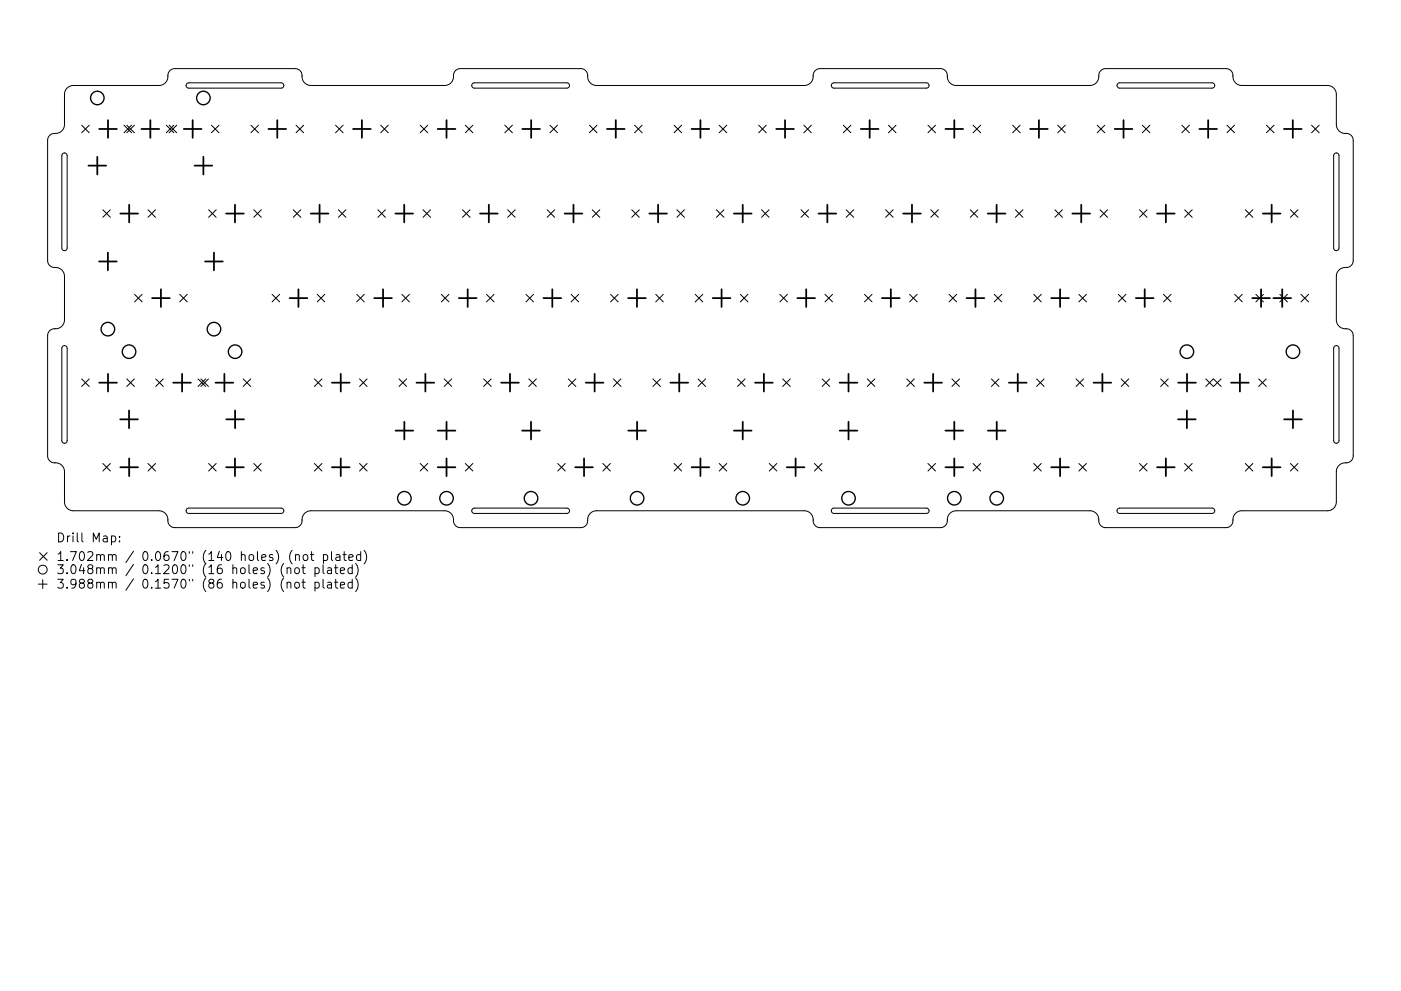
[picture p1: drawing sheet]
<svg xmlns="http://www.w3.org/2000/svg" width="297mm" height="210mm" viewBox="0 0 297 210" stroke-linecap="round" stroke-linejoin="round" font-family="sans-serif">
<defs><g id="words">
<g font-size="2.6">
<text x="11.9" y="115.1">Drill Map:</text>
<text x="11.9" y="119">1.702mm / 0.0670&quot; (140 holes) (not plated)</text>
<text x="11.9" y="121.8">3.048mm / 0.1200&quot; (16 holes) (not plated)</text>
<text x="11.9" y="124.9">3.988mm / 0.1570&quot; (86 holes) (not plated)</text>
</g>
</g></defs>
<g fill="none" stroke="#000" stroke-width=".21">
<path d="M14.2 18.7l.7-.5 .7-.1h18.1a2.08 2.08 0 0 0 1.9-2.5l.6-.8 .9-.2h25.5a1.61 1.61 0 0 1 1.5 2 1.88 1.88 0 0 0 1.8 1.5h28.5a2.09 2.09 0 0 0 1.8-2.5l.6-.8 .8-.2h25.5a1.61 1.61 0 0 1 1.5 2 1.88 1.88 0 0 0 1.9 1.5h44.2a2.11 2.11 0 0 0 1.8-2.5l.5-.8 .9-.2h25.5a1.61 1.61 0 0 1 1.5 2 1.88 1.88 0 0 0 1.8 1.5h28.5a2.09 2.09 0 0 0 1.8-2.5l.6-.8 .8-.2h25.5a1.61 1.61 0 0 1 1.5 2 1.89 1.89 0 0 0 1.9 1.5h18.1a1.88 1.88 0 0 1 1.9 1.9v6.6a2.09 2.09 0 0 0 2.5 1.8l.8 .4 .3 .8v25.7a1.61 1.61 0 0 1-2 1.5 1.88 1.88 0 0 0-1.6 1.8v9.4a2.09 2.09 0 0 0 2.5 1.8l.8 .5 .3 .8v25.6a1.61 1.61 0 0 1-2 1.5 1.88 1.88 0 0 0-1.6 1.9v6.5a1.88 1.88 0 0 1-1.9 1.8h-18.3a2.09 2.09 0 0 0-1.7 2.5l-.5 .7-1 .3h-25.5a1.61 1.61 0 0 1-1.5-2 1.88 1.88 0 0 0-1.8-1.5h-28.5a2.1 2.1 0 0 0-1.8 2.5l-.5 .7-.9 .3h-25.5a1.61 1.61 0 0 1-1.5-2 1.88 1.88 0 0 0-1.9-1.5h-44.2a2.09 2.09 0 0 0-1.8 2.5l-.4 .7-1 .3h-25.5a1.61 1.61 0 0 1-1.5-2 1.88 1.88 0 0 0-1.8-1.5h-28.5a2.09 2.09 0 0 0-1.8 2.5l-.6 .8-.8 .2h-25.5a1.61 1.61 0 0 1-1.5-2 1.88 1.88 0 0 0-1.9-1.5h-18.3a1.88 1.88 0 0 1-1.7-1.9v-6.6a2.09 2.09 0 0 0-2.5-1.8l-.8-.5-.3-.9v-25.5a1.61 1.61 0 0 1 2-1.5 1.88 1.88 0 0 0 1.6-1.8v-9.4a2.09 2.09 0 0 0-2.5-1.8l-.8-.5-.3-.9v-25.5a1.61 1.61 0 0 1 2-1.5 1.88 1.88 0 0 0 1.6-1.9v-6.5l.1-.7zM39.6 17.7l.4-.1h19.6l.4 .1 .2 .4-.2 .4-.4 .2h-19.6l-.5-.3zM100.2 17.7l.4-.1h19.6l.4 .1 .1 .4-.1 .4-.4 .2h-19.6l-.5-.4zM176.4 17.7l.4-.1h19.6l.4 .1 .2 .4-.2 .4-.4 .2h-19.6l-.5-.4zM237 17.7l.4-.1h19.6l.4 .1 .1 .4-.1 .4-.4 .2h-19.6l-.5-.3zM13.3 32.6l.6-.1 .3 .5v19.6l-.1 .4-.4 .2-.4-.2-.2-.4v-19.6zM17.3 26.6l1.6 1.6M18.9 26.6l-1.6 1.6M26.3 26.6l1.6 1.6M26.9 26.6l1.6 1.6M27.9 26.6l-1.6 1.6M28.5 26.6l-1.6 1.6"/>
<path d="M35.3 26.6l1.6 1.6M35.9 26.6l1.6 1.6M36.9 26.6l-1.6 1.6M37.5 26.6l-1.6 1.6M44.8 26.6l1.6 1.6M46.4 26.6l-1.6 1.6M53.2 26.6l1.6 1.6M54.8 26.6l-1.6 1.6M62.8 26.6l1.6 1.6M64.4 26.6l-1.6 1.6M71.1 26.6l1.6 1.6M72.7 26.6l-1.6 1.6"/>
<path d="M80.7 26.6l1.6 1.6M82.3 26.6l-1.6 1.6M89.1 26.6l1.6 1.6M90.7 26.6l-1.6 1.6M98.7 26.6l1.6 1.6M100.3 26.6l-1.6 1.6M107 26.6l1.6 1.6M108.6 26.6l-1.6 1.6M116.6 26.6l1.6 1.6M118.2 26.6l-1.6 1.6M125 26.6l1.6 1.6M126.6 26.6l-1.6 1.6"/>
<path d="M134.5 26.6l1.6 1.6M136.1 26.6l-1.6 1.6M142.9 26.6l1.6 1.6M144.5 26.6l-1.6 1.6M152.5 26.6l1.6 1.6M154.1 26.6l-1.6 1.6M160.9 26.6l1.6 1.6M162.5 26.6l-1.6 1.6M170.4 26.6l1.6 1.6M172 26.6l-1.6 1.6M178.8 26.6l1.6 1.6M180.4 26.6l-1.6 1.6"/>
<path d="M188.4 26.6l1.6 1.6M190 26.6l-1.6 1.6M196.7 26.6l1.6 1.6M198.3 26.6l-1.6 1.6M206.3 26.6l1.6 1.6M207.9 26.6l-1.6 1.6M214.7 26.6l1.6 1.6M216.3 26.6l-1.6 1.6M224.3 26.6l1.6 1.6M225.9 26.6l-1.6 1.6M232.6 26.6l1.6 1.6M234.2 26.6l-1.6 1.6"/>
<path d="M242.2 26.6l1.6 1.6M243.8 26.6l-1.6 1.6M250.6 26.6l1.6 1.6M252.2 26.6l-1.6 1.6M260.1 26.6l1.6 1.6M261.7 26.6l-1.6 1.6M268.5 26.6l1.6 1.6M270.1 26.6l-1.6 1.6M278.1 26.6l1.6 1.6M279.7 26.6l-1.6 1.6M282.9 32.6l.6-.1 .4 .5v19.7l-.2 .3-.4 .2-.4-.2-.1-.4v-19.6zM21.8 44.5l1.6 1.6"/>
<path d="M23.4 44.5l-1.6 1.6M31.4 44.5l1.6 1.6M33 44.5l-1.6 1.6M44.2 44.5l1.6 1.6M45.8 44.5l-1.6 1.6M53.8 44.5l1.6 1.6M55.4 44.5l-1.6 1.6M62.2 44.5l1.6 1.6M63.8 44.5l-1.6 1.6M71.7 44.5l1.6 1.6M73.3 44.5l-1.6 1.6M80.1 44.5l1.6 1.6"/>
<path d="M81.7 44.5l-1.6 1.6M89.7 44.5l1.6 1.6M91.3 44.5l-1.6 1.6M98.1 44.5l1.6 1.6M99.7 44.5l-1.6 1.6M107.6 44.5l1.6 1.6M109.2 44.5l-1.6 1.6M116 44.5l1.6 1.6M117.6 44.5l-1.6 1.6M125.6 44.5l1.6 1.6M127.2 44.5l-1.6 1.6M133.9 44.5l1.6 1.6"/>
<path d="M135.5 44.5l-1.6 1.6M143.5 44.5l1.6 1.6M145.1 44.5l-1.6 1.6M151.9 44.5l1.6 1.6M153.5 44.5l-1.6 1.6M161.5 44.5l1.6 1.6M163.1 44.5l-1.6 1.6M169.8 44.5l1.6 1.6M171.4 44.5l-1.6 1.6M179.4 44.5l1.6 1.6M181 44.5l-1.6 1.6M187.8 44.5l1.6 1.6"/>
<path d="M189.4 44.5l-1.6 1.6M197.3 44.5l1.6 1.6M198.9 44.5l-1.6 1.6M205.7 44.5l1.6 1.6M207.3 44.5l-1.6 1.6M215.3 44.5l1.6 1.6M216.9 44.5l-1.6 1.6M223.7 44.5l1.6 1.6M225.3 44.5l-1.6 1.6M233.2 44.5l1.6 1.6M234.8 44.5l-1.6 1.6M241.6 44.5l1.6 1.6"/>
<path d="M243.2 44.5l-1.6 1.6M251.2 44.5l1.6 1.6M252.8 44.5l-1.6 1.6M264 44.5l1.6 1.6M265.6 44.5l-1.6 1.6M273.6 44.5l1.6 1.6M275.2 44.5l-1.6 1.6M13.3 73.5l.6-.1 .3 .5v19.6l-.1 .4-.4 .1-.4-.1-.2-.4v-19.6zM28.5 62.4l1.6 1.7M30.1 62.4l-1.6 1.7M38.1 62.4l1.6 1.7M39.7 62.4l-1.6 1.7"/>
<path d="M57.7 62.4l1.6 1.7M59.3 62.4l-1.6 1.7M67.3 62.4l1.6 1.7M68.9 62.4l-1.6 1.7M75.6 62.4l1.6 1.7M77.2 62.4l-1.6 1.7M85.2 62.4l1.6 1.7M86.8 62.4l-1.6 1.7M93.6 62.4l1.6 1.7M95.2 62.4l-1.6 1.7M103.1 62.4l1.6 1.7M104.7 62.4l-1.6 1.7"/>
<path d="M111.5 62.4l1.6 1.7M113.1 62.4l-1.6 1.7M121.1 62.4l1.6 1.7M122.7 62.4l-1.6 1.7M129.5 62.4l1.6 1.7M131.1 62.4l-1.6 1.7M139 62.4l1.6 1.7M140.6 62.4l-1.6 1.7M147.4 62.4l1.6 1.7M149 62.4l-1.6 1.7M157 62.4l1.6 1.7M158.6 62.4l-1.6 1.7"/>
<path d="M165.3 62.4l1.6 1.7M166.9 62.4l-1.6 1.7M174.9 62.4l1.6 1.7M176.5 62.4l-1.6 1.7M183.3 62.4l1.6 1.7M184.9 62.4l-1.6 1.7M192.9 62.4l1.6 1.7M194.5 62.4l-1.6 1.7M201.2 62.4l1.6 1.7M202.8 62.4l-1.6 1.7M210.8 62.4l1.6 1.7M212.4 62.4l-1.6 1.7"/>
<path d="M219.2 62.4l1.6 1.7M220.8 62.4l-1.6 1.7M228.7 62.4l1.6 1.7M230.3 62.4l-1.6 1.7M237.1 62.4l1.6 1.7M238.7 62.4l-1.6 1.7M246.7 62.4l1.6 1.7M248.3 62.4l-1.6 1.7M261.8 62.4l1.6 1.7M263.4 62.4l-1.6 1.7M266.3 62.4l1.6 1.7M267.9 62.4l-1.6 1.7"/>
<path d="M271.4 62.4l1.6 1.7M273 62.4l-1.6 1.7M275.8 62.4l1.6 1.7M277.4 62.4l-1.6 1.7M282.9 73.5l.6-.1 .4 .4v19.7l-.2 .4-.4 .1-.4-.1-.1-.4v-19.6zM17.3 80.4l1.6 1.6M18.9 80.4l-1.6 1.6M21.8 98.3l1.6 1.6M23.4 98.3l-1.6 1.6M26.9 80.4l1.6 1.6M28.5 80.4l-1.6 1.6M31.4 98.3l1.6 1.6"/>
<path d="M33 98.3l-1.6 1.6M33 80.4l1.6 1.6M34.6 80.4l-1.6 1.6M42 80.4l1.6 1.6M42.6 80.4l1.6 1.6M43.6 80.4l-1.6 1.6M44.2 80.4l-1.6 1.6M44.2 98.3l1.6 1.6M45.8 98.3l-1.6 1.6M51.6 80.4l1.6 1.6M53.2 80.4l-1.6 1.6M53.8 98.3l1.6 1.6"/>
<path d="M55.4 98.3l-1.6 1.6M66.7 80.4l1.6 1.6M66.7 98.3l1.6 1.6M68.3 80.4l-1.6 1.6M68.3 98.3l-1.6 1.6M76.2 80.4l1.6 1.6M76.2 98.3l1.6 1.6M77.8 80.4l-1.6 1.6M77.8 98.3l-1.6 1.6M84.6 80.4l1.6 1.6M86.2 80.4l-1.6 1.6M89.1 98.3l1.6 1.6"/>
<path d="M90.7 98.3l-1.6 1.6M94.2 80.4l1.6 1.6M95.8 80.4l-1.6 1.6M98.7 98.3l1.6 1.6M100.3 98.3l-1.6 1.6M102.5 80.4l1.6 1.6M104.1 80.4l-1.6 1.6M112.1 80.4l1.6 1.6M113.7 80.4l-1.6 1.6M118.2 98.3l1.6 1.6M119.8 98.3l-1.6 1.6M120.5 80.4l1.6 1.6"/>
<path d="M122.1 80.4l-1.6 1.6M127.8 98.3l1.6 1.6M129.4 98.3l-1.6 1.6M130.1 80.4l1.6 1.6M131.7 80.4l-1.6 1.6M138.4 80.4l1.6 1.6M140 80.4l-1.6 1.6M142.9 98.3l1.6 1.6M144.5 98.3l-1.6 1.6M148 80.4l1.6 1.6M149.6 80.4l-1.6 1.6M152.5 98.3l1.6 1.6"/>
<path d="M154.1 98.3l-1.6 1.6M156.4 80.4l1.6 1.6M158 80.4l-1.6 1.6M163.1 98.3l1.6 1.6M164.7 98.3l-1.6 1.6M165.9 80.4l1.6 1.6M167.5 80.4l-1.6 1.6M172.7 98.3l1.6 1.6M174.3 98.3l-1.6 1.6M174.3 80.4l1.6 1.6M175.9 80.4l-1.6 1.6M183.9 80.4l1.6 1.6"/>
<path d="M185.5 80.4l-1.6 1.6M192.3 80.4l1.6 1.6M193.9 80.4l-1.6 1.6M196.7 98.3l1.6 1.6M198.3 98.3l-1.6 1.6M201.8 80.4l1.6 1.6M203.4 80.4l-1.6 1.6M206.3 98.3l1.6 1.6M207.9 98.3l-1.6 1.6M210.2 80.4l1.6 1.6M211.8 80.4l-1.6 1.6M219.2 98.3l1.6 1.6"/>
<path d="M219.8 80.4l1.6 1.6M220.8 98.3l-1.6 1.6M221.4 80.4l-1.6 1.6M228.1 80.4l1.6 1.6M228.7 98.3l1.6 1.6M229.7 80.4l-1.6 1.6M230.3 98.3l-1.6 1.6M237.7 80.4l1.6 1.6M239.3 80.4l-1.6 1.6M241.6 98.3l1.6 1.6M243.2 98.3l-1.6 1.6M246.1 80.4l1.6 1.6"/>
<path d="M247.7 80.4l-1.6 1.6M251.2 98.3l1.6 1.6M252.8 98.3l-1.6 1.6M255.7 80.4l1.6 1.6M257.3 80.4l-1.6 1.6M257.3 80.4l1.6 1.6M258.9 80.4l-1.6 1.6M264 98.3l1.6 1.6M265.6 98.3l-1.6 1.6M266.9 80.4l1.6 1.6M268.5 80.4l-1.6 1.6M273.6 98.3l1.6 1.6"/>
<path d="M275.2 98.3l-1.6 1.6M8.4 117.3l1.6 1.6M10 117.3l-1.6 1.6M23.6 113.8l.6-.1 .3 .4v.5l-.1 .3h-.8M25.3 114.8v.2M25.3 113.8v.2M39.6 108l.4-.2h19.6l.4 .2 .2 .4-.2 .4-.4 .1h-19.6l-.5-.3zM62.7 117.8l.2-.1 .5 .1 .1 1.1M62.7 117.7v1.2M64.3 119.8v1.6l.1 .2 .3 .1M64.4 117.8l.2-.1 .6 .1 .1 .8-.2 .2-.5 .1-.2-.2zM65.8 117.7h.7"/>
<path d="M66.1 117v1.6l.1 .2 .3 .1M68.5 119.8v1.6l.3 .3M68.6 117.8l.5-.1 .4 .3v.6l-.2 .2h-.7M68.6 117.7v1.8M70.3 117v1.6l.3 .3M71.2 119.8v1.6l.1 .2 .3 .1M71.3 117.8h.7l.1 1.1M72.1 118.1l-.7 .1a.37 .37 0 0 0-.2 .4 .37 .37 0 0 0 .2 .3l.7-.1M72.7 117.7h.7M73 117v1.6l.1 .2 .3 .1M74 118.3l.9-.2-.1-.3-.6-.1-.2 .2 .1 .9h.7M74.7 119.8v1.9"/>
<path d="M75.4 119.6a2.16 2.16 0 0 1 0 2.8M76.5 117.8l-.6-.1-.3 .3v.6l.2 .2h.7M76.5 117v1.9M77.2 116.8a2.16 2.16 0 0 1 0 2.8M100.2 108l.4-.2h19.6l.4 .2 .1 .4-.1 .4-.4 .1h-19.6l-.5-.3zM176.4 108l.4-.2h19.6l.4 .2 .2 .4-.2 .4-.4 .1h-19.6l-.5-.3zM237 108l.4-.2h19.6l.4 .2 .1 .4-.1 .4-.4 .1h-19.6l-.5-.3zM8.1 123.9h1.9M9.1 123v1.9M60.9 120.6l.2-.1h.5l.1 1.2M60.9 123.7l.2-.2 .5 .1 .1 1.2M62.6 120.6l.2-.1 .6 .1 .1 .8-.2 .2-.5 .1-.2-.2z"/>
<path d="M62.6 123.7l.2-.2 .6 .2 .1 .7-.2 .3-.5 .1-.2-.2zM64 120.5h.7M64 123.5h.7M64.3 122.9v1.6l.1 .2 .3 .1M66.8 120.5h.5l.4 .3v.6l-.2 .2h-.7M66.8 123.6l.5-.1 .4 .4v.5l-.2 .3h-.7M66.8 120.5v1.8M66.8 123.5v1.9M68.5 122.9v1.6l.3 .3M69.5 120.5h.7l.1 1.2M69.5 123.6h.7l.1 1.2M70.3 120.9l-.6 .1a.37 .37 0 0 0-.3 .4 .37 .37 0 0 0 .3 .3l.6-.1"/>
<path d="M70.3 124l-.6 .1a.37 .37 0 0 0-.3 .3 .37 .37 0 0 0 .3 .4l.6-.1M70.9 120.5h.7M70.9 123.5h.7M71.2 122.9v1.6l.1 .2 .3 .1M72.2 121.1l.9-.2-.1-.4h-.6l-.2 .2 .1 .9h.7M72.2 124.2l.9-.2-.1-.4-.6-.1-.2 .3 .1 .9h.7M74.7 120.5h-.6l-.3 .3v.6l.2 .2h.7M74.7 123.6l-.6-.1-.3 .4v.5l.2 .3h.7M74.7 122.9v1.9M75.4 122.6a2.16 2.16 0 0 1 0 2.9"/>
<circle cx="9.1" cy="120.9" r=".94"/>
</g>
<g fill="none" stroke="#000" stroke-width=".29">
<circle cx="20.6" cy="20.8" r="1.44"/>
<circle cx="43.1" cy="20.8" r="1.44"/>
<circle cx="22.9" cy="69.8" r="1.44"/>
<circle cx="27.4" cy="74.6" r="1.44"/>
<circle cx="45.4" cy="69.8" r="1.44"/>
<circle cx="49.8" cy="74.6" r="1.44"/>
<circle cx="251.6" cy="74.6" r="1.44"/>
<circle cx="274.1" cy="74.6" r="1.44"/>
<circle cx="85.7" cy="105.7" r="1.44"/>
<circle cx="94.7" cy="105.7" r="1.44"/>
<circle cx="112.6" cy="105.7" r="1.44"/>
<circle cx="135.1" cy="105.7" r="1.44"/>
<circle cx="157.5" cy="105.7" r="1.44"/>
<circle cx="179.9" cy="105.7" r="1.44"/>
<circle cx="202.3" cy="105.7" r="1.44"/>
<circle cx="211.3" cy="105.7" r="1.44"/>
</g>
<g fill="none" stroke="#000" stroke-width=".38">
<path d="M18.8 35.1h3.7M20.6 33.3v3.7M21 27.4h3.8M22.9 25.5v3.7M30 27.4h3.8M31.9 25.5v3.7M39 27.4h3.7M40.8 25.5v3.7M41.2 35.1h3.8M43.1 33.3v3.7M56.9 27.4h3.8M58.8 25.5v3.7"/>
<path d="M74.9 27.4h3.7M76.7 25.5v3.7M92.8 27.4h3.8M94.7 25.5v3.7M110.7 27.4h3.8M112.6 25.5v3.7M128.7 27.4h3.7M130.6 25.5v3.7M146.6 27.4h3.8M148.5 25.5v3.7M164.6 27.4h3.7M166.4 25.5v3.7"/>
<path d="M182.5 27.4h3.8M184.4 25.5v3.7M200.5 27.4h3.7M202.3 25.5v3.7M218.4 27.4h3.7M220.3 25.5v3.7M236.3 27.4h3.8M238.2 25.5v3.7M254.3 27.4h3.7M256.2 25.5v3.7M272.2 27.4h3.8M274.1 25.5v3.7"/>
<path d="M21 55.5h3.8M22.9 53.6v3.8M25.5 45.3h3.8M27.4 43.4v3.8M43.5 55.5h3.7M45.4 53.6v3.8M47.9 45.3h3.8M49.8 43.4v3.8M65.9 45.3h3.7M67.8 43.4v3.8M83.8 45.3h3.8M85.7 43.4v3.8"/>
<path d="M101.8 45.3h3.7M103.6 43.4v3.8M119.7 45.3h3.8M121.6 43.4v3.8M137.7 45.3h3.7M139.5 43.4v3.8M155.6 45.3h3.8M157.5 43.4v3.8M173.5 45.3h3.8M175.4 43.4v3.8M191.5 45.3h3.7M193.4 43.4v3.8"/>
<path d="M209.4 45.3h3.8M211.3 43.4v3.8M227.4 45.3h3.7M229.2 43.4v3.8M245.3 45.3h3.8M247.2 43.4v3.8M267.7 45.3h3.8M269.6 43.4v3.8M22.9 79.3v3.8M32.2 63.3h3.8M34.1 61.4v3.7M38.6 79.3v3.8"/>
<path d="M47.6 79.3v3.8M61.4 63.3h3.8M63.3 61.4v3.7M72.2 79.3v3.8M79.3 63.3h3.8M81.2 61.4v3.7M90.2 79.3v3.8M97.3 63.3h3.7M99.2 61.4v3.7M108.1 79.3v3.8M115.2 63.3h3.8M117.1 61.4v3.7"/>
<path d="M126.1 79.3v3.8M133.2 63.3h3.7M135 61.4v3.7M144 79.3v3.8M151.1 63.3h3.8M153 61.4v3.7M162 79.3v3.8M169.1 63.3h3.7M170.9 61.4v3.7M179.9 79.3v3.8M187 63.3h3.7M188.9 61.4v3.7"/>
<path d="M197.8 79.3v3.8M204.9 63.3h3.8M206.8 61.4v3.7M215.8 79.3v3.8M222.9 63.3h3.7M224.8 61.4v3.7M233.7 79.3v3.8M240.8 63.3h3.8M242.7 61.4v3.7M251.7 79.3v3.8M262.9 79.3v3.8M265.5 63.3h3.7"/>
<path d="M267.4 61.4v3.7M270 63.3h3.7M271.9 61.4v3.7M21 81.2h3.8M25.5 89h3.7M25.5 99.1h3.8M27.4 87.1v3.7M27.4 97.3v3.7M36.7 81.2h3.8M45.7 81.2h3.8M47.9 99.1h3.8M48 89h3.7"/>
<path d="M49.8 97.3v3.7M49.8 87.1v3.7M70.4 81.2h3.7M70.4 99.1h3.7M72.2 97.3v3.7M83.9 91.4h3.7M85.7 89.5v3.7M88.3 81.2h3.8M92.8 99.1h3.8M92.8 91.4h3.8M94.7 89.5v3.7M94.7 97.3v3.7"/>
<path d="M106.3 81.2h3.7M110.7 91.4h3.8M112.6 89.5v3.7M122 99.1h3.7M123.8 97.3v3.7M124.2 81.2h3.8M133.2 91.4h3.8M135.1 89.5v3.7M142.1 81.2h3.8M146.6 99.1h3.8M148.5 97.3v3.7M155.6 91.4h3.8"/>
<path d="M157.5 89.5v3.7M160.1 81.2h3.7M166.8 99.1h3.8M168.7 97.3v3.7M178 81.2h3.8M178 91.4h3.8M179.9 89.5v3.7M196 81.2h3.7M200.5 99.1h3.7M200.5 91.4h3.7M202.3 89.5v3.7M202.3 97.3v3.7"/>
<path d="M209.5 91.4h3.7M211.3 89.5v3.7M213.9 81.2h3.8M222.9 99.1h3.7M224.8 97.3v3.7M231.8 81.2h3.8M245.3 99.1h3.8M247.2 97.3v3.7M249.8 89h3.7M249.8 81.2h3.7M251.6 87.1v3.7M261 81.2h3.8"/>
<path d="M267.7 99.1h3.8M269.6 97.3v3.7M272.2 89h3.8M274.1 87.1v3.7"/>
</g>
<use href="#words"/>
</svg>
